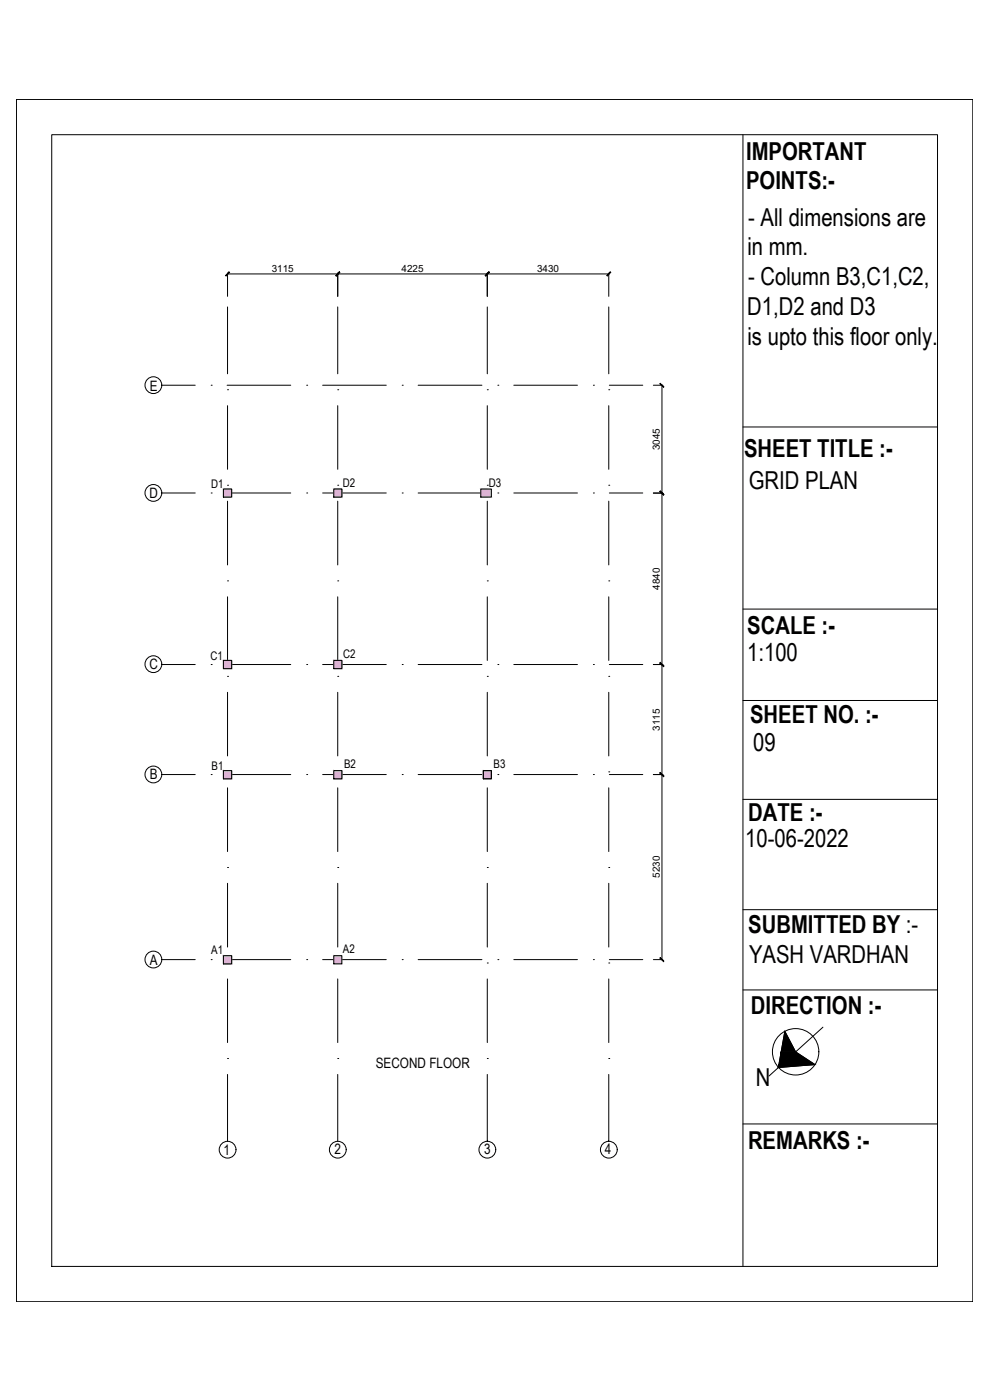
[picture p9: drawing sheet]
<svg xmlns="http://www.w3.org/2000/svg" width="297mm" height="420mm" viewBox="0 0 297 420" stroke-linecap="round" stroke-linejoin="round" font-family="sans-serif">
<defs><g id="words">
<g font-size="7.4">
<text x="223.8" y="47.9">IMPORTANT</text>
<text x="223.8" y="56.9">POINTS:-</text>
<text x="224.5" y="67.8">- All dimensions are</text>
<text x="224.3" y="76.7">in mm.</text>
<text x="224.5" y="85.6">- Column B3,C1,C2,</text>
<text x="224.2" y="94.5">D1,D2 and D3</text>
<text x="224.3" y="103.4">is upto this floor only.</text>
<text x="223.3" y="137.2">SHEET TITLE :-</text>
<text x="224.7" y="146.9">GRID PLAN</text>
<text x="224.2" y="190.2">SCALE :-</text>
<text x="224.2" y="198.3">1:100</text>
<text x="225.1" y="217">SHEET NO. :-</text>
<text x="226" y="225.5">09</text>
<text x="224.5" y="246.4">DATE :-</text>
<text x="223.6" y="254.3">10-06-2022</text>
<text x="224.5" y="280.1">SUBMITTED BY :-</text>
<text x="224.7" y="289.1">YASH VARDHAN</text>
<text x="225.3" y="304.2">DIRECTION :-</text>
<text x="226.8" y="325.9">N</text>
<text x="224.4" y="344.9">REMARKS :-</text>
</g>
<g font-size="4.3">
<text x="44.9" y="117.3">E</text>
<text x="44.9" y="149.4">D</text>
<text x="44.9" y="200.8">C</text>
<text x="44.9" y="233.8">B</text>
<text x="45" y="289.6">A</text>
<text x="112.8" y="320.6">SECOND FLOOR</text>
<text x="67.1" y="346.6">1</text>
<text x="100.4" y="346.4">2</text>
<text x="145.3" y="346.2">3</text>
<text x="181.4" y="346.3">4</text>
</g>
<g font-size="3.6">
<text x="63.4" y="146.6">D1</text>
<text x="102.9" y="146.1">D2</text>
<text x="146.6" y="146">D3</text>
<text x="102.9" y="197.4">C2</text>
<text x="63.1" y="198.2">C1</text>
<text x="63.5" y="231">B1</text>
<text x="103.2" y="230.4">B2</text>
<text x="148.1" y="230.4">B3</text>
<text x="63.4" y="286.4">A1</text>
<text x="102.9" y="286.1">A2</text>
</g>
<g font-size="3">
<text x="81.5" y="81.7">3115</text>
<text x="120.5" y="81.7">4225</text>
<text x="161.1" y="81.7">3430</text>
<text x="198" y="135.1" transform="rotate(-90 198 135.1)">3045</text>
<text x="198" y="177" transform="rotate(-90 198 177)">4840</text>
<text x="198" y="219.2" transform="rotate(-90 198 219.2)">3115</text>
<text x="198" y="263.5" transform="rotate(-90 198 263.5)">5230</text>
</g>
</g></defs>
<!-- layer: BEAM1 -->
<g fill="none" stroke="#000" stroke-width=".3">
<path d="M68.3 92.1v20.1M101.3 92.1v20.1M146.2 92.1v20.1M182.7 92.1v20.1M48.5 115.6h10.1M63.4 115.6h.1M68.1 115.6h19.1M68.3 117h.1M92 115.6h.1M96.8 115.6h19.1M101.3 117h.1M120.7 115.6h.1"/>
<path d="M125.5 115.6h19.1M146.2 117h.1M149.4 115.6h.1M154.2 115.6h19.1M178 115.6h.1M182.7 117h.1M182.8 115.6h10.1M68.3 121.8v19M101.3 121.8v19M146.2 121.8v19M182.7 121.8v19M48.5 148h10.1"/>
<path d="M63.4 148h.1M68.1 148h19.1M68.3 145.6h.1M68.3 150.4v19.1M92 148h.1M96.8 148h19.1M101.3 145.6h.1M101.3 150.4v19.1M120.7 148h.1M125.5 148h19.1M146.2 145.6h.1M146.2 150.4v19.1"/>
<path d="M149.4 148h.1M154.2 148h19.1M178 148h.1M182.7 145.6h.1M182.7 150.4v19.1M182.8 148h10.1M68.3 174.3h.1M68.3 179.1v19.1M101.3 174.3h.1M101.3 179.1v19.1M146.2 174.3h.1M146.2 179.1v19.1"/>
<path d="M182.7 174.3h.1M182.7 179.1v19.1M48.5 199.4h10.1M63.4 199.4h.1M68.1 199.4h19.1M92 199.4h.1M96.8 199.4h19.1M120.7 199.4h.1M125.5 199.4h19.1M149.4 199.4h.1M154.2 199.4h19.1M178 199.4h.1"/>
<path d="M182.8 199.4h10.1M68.3 203h.1M68.3 207.8v19.1M101.3 203h.1M101.3 207.8v19.1M146.2 203h.1M146.2 207.8v19.1M182.7 203h.1M182.7 207.8v19.1M48.5 232.5h10.1M63.4 232.5h.1M68.1 232.5h19.1"/>
<path d="M68.3 231.6h.1M68.3 236.4v19.2M92 232.5h.1M96.8 232.5h19.1M101.3 231.6h.1M101.3 236.4v19.2M120.7 232.5h.1M125.5 232.5h19.1M146.2 231.6h.1M146.2 236.4v19.2M149.4 232.5h.1M154.2 232.5h19.1"/>
<path d="M178 232.5h.1M182.7 231.6h.1M182.7 236.4v19.2M182.8 232.5h10.1M68.3 260.4h.1M68.3 265.1v19.1M101.3 260.4h.1M101.3 265.1v19.1M146.2 260.4h.1M146.2 265.1v19.1M182.7 260.4h.1M182.7 265.1v19.1"/>
<path d="M48.5 288h10.1M63.4 288h.1M68.1 288h19.1M68.3 289h.1M68.3 293.8v19.1M92 288h.1M96.8 288h19.1M101.3 289h.1M101.3 293.8v19.1M120.7 288h.1M125.5 288h19.1M146.2 289h.1"/>
<path d="M146.2 293.8v19.1M149.4 288h.1M154.2 288h19.1M178 288h.1M182.7 289h.1M182.7 293.8v19.1M182.8 288h10.1M68.3 317.7h.1M101.3 317.7h.1M146.2 317.7h.1M182.7 317.7h.1M68.3 322.5v20"/>
<path d="M101.3 322.5v20M146.2 322.5v19.9M182.7 322.5v19.9"/>
</g>
<!-- layer: 0 -->
<g fill="none" stroke="#000" stroke-width=".3">
<circle cx="46" cy="115.6" r="2.52"/>
<circle cx="46" cy="147.9" r="2.52"/>
<circle cx="46" cy="199.3" r="2.52"/>
<circle cx="46" cy="232.4" r="2.52"/>
<circle cx="46" cy="288" r="2.52"/>
<circle cx="68.3" cy="345" r="2.52"/>
<circle cx="101.4" cy="345" r="2.52"/>
<circle cx="146.2" cy="345" r="2.52"/>
<circle cx="182.7" cy="345" r="2.52"/>
</g>
<!-- layer: dim -->
<g fill="none" stroke="#000" stroke-width=".3">
<path d="M4.9 29.8h287v360.9h-287zM15.5 40.4h265.8v339.7h-265.8zM222.9 40.4v339.7M68.3 82v6.9M68.3 82.2h114.4M101.3 82v6.9M146.2 82v6.9M182.7 82v6.9M196 115.6h2.9M198.6 115.6v172.4M222.9 128.1h58.4M196 148h2.9"/>
<path d="M196 199.4h2.9M222.9 182.8h58.4M222.9 210.2h58.4M196 232.5h2.9M222.9 239.9h58.4M222.9 273h58.4M196 288h2.9M222.9 297.1h58.4M235.5 309.5l3.2 6.2 5.8 3.8-11 .9zM246.9 308.3l-16.2 14.6M222.9 337.3h58.4"/>
<circle cx="238.7" cy="315.7" r="7"/>
</g>
<!-- layer: 0 -->
<g fill="#000" stroke="#000" stroke-width=".3">
<path d="M68.7 81.6l-.9 1.2 1.1-1.1zM68.7 81.6l-.9 1.2-.1-.1z"/>
<path d="M101.8 81.6l-.9 1.2zM101.8 81.6l-.9 1.2z"/>
<path d="M101.8 81.6l-.9 1.2zM101.8 81.6l-.9 1.2z"/>
<path d="M145.6 82.7l.1 .1 1-1.2zM146.7 81.6l-1 1.2z"/>
<path d="M146.7 81.6l-1 1.2zM145.6 82.7l1.1-1.1-1 1.2z"/>
<path d="M182.1 82.7l.1 .1 .9-1.2zM183.1 81.6l.1 .1-1 1.1z"/>
<path d="M198 115.1l1.2 1zM198 115.1l1.2 1z"/>
<path d="M198.1 147.4l1.1 1.1zM198 147.5l1.1 1.1z"/>
<path d="M198 147.5l1.2 1zM198.1 147.4l1.1 1.1z"/>
<path d="M198.1 198.8l1.1 1.1zM198 199l1.1 1z"/>
<path d="M198 199l1.1 1zM198.1 198.8l1.1 1.1z"/>
<path d="M198.1 231.9l1.1 1zM198 231.9l1.1 1.1z"/>
<path d="M198 231.9l1.1 1.1zM198 231.9l1.2 1z"/>
<path d="M198 287.5l1.2 1zM198 287.5l1.1 1.1z"/>
</g>
<!-- layer: col. -->
<g fill="#ddb3d4" stroke="#ddb3d4" stroke-width=".3">
<path d="M144.3 146.8l3.1 2.4v-2.4zM144.3 146.8l3.1 2.4h-3.1z"/>
<path d="M144.3 149.2h1.9zM144.3 149.2h1.9z"/>
<path d="M145 231.3l2.4 2.4v-2.4zM145 231.3l2.4 2.4h-2.4z"/>
<path d="M100.1 146.8l2.5 2.4v-2.4zM100.1 146.8l2.5 2.4h-2.5z"/>
<path d="M67 198.2l2.5 2.5v-2.5zM67 198.2l2.5 2.5h-2.5z"/>
<path d="M100.1 198.2l2.5 2.5v-2.5zM100.1 198.2l2.5 2.5h-2.5z"/>
<path d="M67 231.3l2.5 2.4v-2.4zM67 231.3l2.5 2.4h-2.5z"/>
<path d="M100.1 231.3l2.5 2.4v-2.4zM100.1 231.3l2.5 2.4h-2.5z"/>
<path d="M145 231.3v2.4zM145 231.3v2.4z"/>
<path d="M67 286.8l2.5 2.5v-2.5zM67 286.8l2.5 2.5h-2.5z"/>
<path d="M67 146.7l2.5 2.5v-2.5zM67 146.7l2.5 2.5h-2.5z"/>
<path d="M100.1 146.8l2.5 2.4v-2.4zM100.1 146.8l2.5 2.4h-2.5z"/>
<path d="M67 198.2l2.5 2.5v-2.5zM67 198.2l2.5 2.5h-2.5z"/>
<path d="M100.1 198.2l2.5 2.5v-2.5zM100.1 198.2l2.5 2.5h-2.5z"/>
<path d="M67 231.3l2.5 2.4v-2.4zM67 231.3l2.5 2.4h-2.5z"/>
<path d="M100.1 231.3l2.5 2.4v-2.4zM100.1 231.3l2.5 2.4h-2.5z"/>
<path d="M67 286.8l2.5 2.5v-2.5zM67 286.8l2.5 2.5h-2.5z"/>
<path d="M144.3 146.8h1.9zM144.3 146.8h1.9z"/>
<path d="M100.1 286.8l2.5 2.5v-2.5zM100.1 286.8l2.5 2.5h-2.5z"/>
</g>
<path d="M67 146.8h2.5v2.4h-2.5zM100.1 146.8h2.5v2.4h-2.5zM144.3 146.8h3.1v2.4h-3.1zM67 198.2h2.5v2.5h-2.5zM100.1 198.2h2.5v2.5h-2.5zM67 231.3h2.5v2.4h-2.5zM100.1 231.3h2.5v2.4h-2.5zM145 231.3h2.4v2.4h-2.4zM67 286.8h2.5v2.5h-2.5zM100.1 286.8h2.5v2.5h-2.5z" fill="none" stroke="#000" stroke-width=".3"/>
<!-- layer: dim -->
<g fill="#000" stroke="#000" stroke-width=".3">
<path d="M235.5 309.5l3.2 6.2h-4.3zM234.5 319.5l4.2-3.8 5.8 3.8z"/>
<path d="M233.7 319.5l-.2 .9 1-.9zM233.7 319.5l-.2 .9zM233.5 320.4l1-.9zM233.5 320.4l1-.9h10z"/>
<path d="M234.4 315.7l.1 3.8 4.2-3.8zM234.4 315.7l.1 3.8h-.8z"/>
</g>
<use href="#words"/>
</svg>
